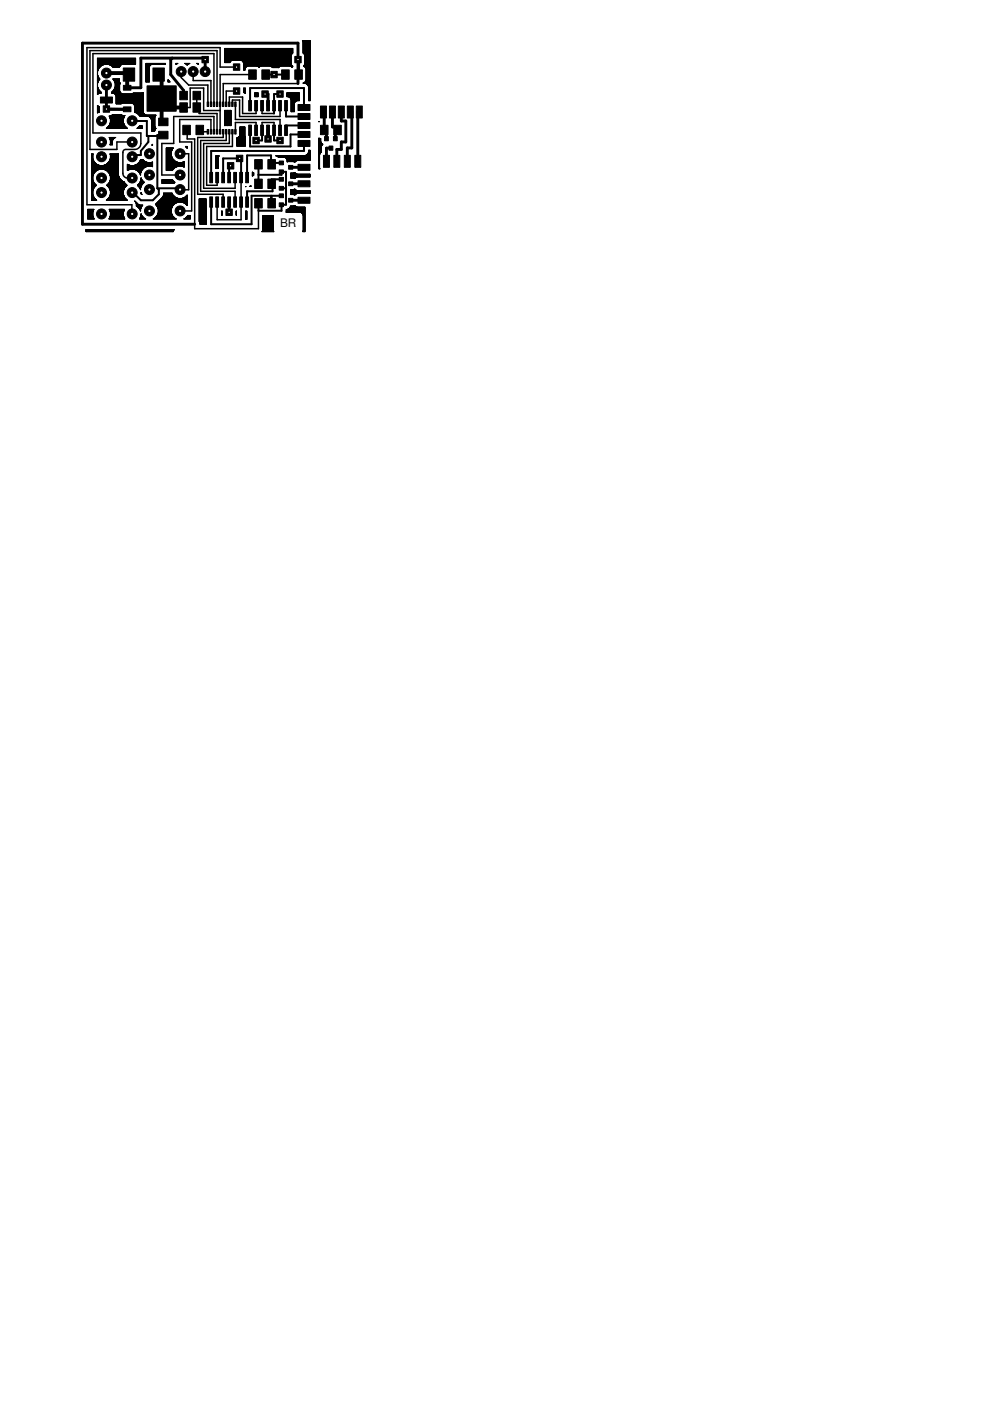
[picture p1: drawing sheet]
<svg xmlns="http://www.w3.org/2000/svg" width="210mm" height="297mm" viewBox="0 0 210 297" stroke-linecap="round" stroke-linejoin="round" font-family="sans-serif">
<defs><g id="words">
<text font-size="2.5" x="59.4" y="48.2">BR</text>
</g></defs>
<g fill="#000" stroke="#000" stroke-width=".21">
<path d="M26.1 14.4h2.5v2.8h-2.5zM26.2 18.1h1.6v1h-1.6zM31.2 18.2h6.2v5.4h-6.2zM32.4 14.4h2.4v2.8h-2.4zM38.1 19.4h1.6v1.7h-1.6zM40.9 19.4h1.6v1.7h-1.6zM52.7 14.8h1.6v2h-1.6zM55.5 14.8h1.6v2h-1.6zM59.7 14.8h1.6v2h-1.6zM62.5 14.8h1.6v2h-1.6zM21.3 20.6h2.5v1.2h-2.5zM26.2 22.7h1.6v1h-1.6z"/>
<path d="M33.6 25h2v1.6h-2zM33.6 27.8h2v1.6h-2zM38.1 21.8h1.6v2h-1.6zM38.8 26.6h1.6v2h-1.6zM40.9 21.8h1.6v2h-1.6zM41.6 26.6h1.6v2h-1.6zM43.9 27.5h.3v.9h-.3zM43.9 21.6h.3v1h-.3zM44.5 36.6h.6v2.2h-.6zM44.6 27.5h.3v.9h-.3zM44.6 21.6h.3v1h-.3zM45.2 27.5h.3v.9h-.3z"/>
<path d="M45.2 21.6h.3v1h-.3zM45.7 36.6h.6v2.2h-.6zM45.9 27.5h.3v.9h-.3zM45.9 21.6h.3v1h-.3zM46.5 27.5h.3v.9h-.3zM46.5 21.6h.3v1h-.3zM47 36.6h.6v2.2h-.6zM47.2 27.5h.3v.9h-.3zM47.2 21.6h.3v1h-.3zM47.8 27.5h.3v.9h-.3zM47.8 21.6h.3v1h-.3zM48.3 36.6h.6v2.2h-.6z"/>
<path d="M48.5 27.5h.3v.9h-.3zM48.5 21.6h.3v1h-.3zM49.1 27.5h.3v.9h-.3zM49.1 21.6h.3v1h-.3zM49.6 36.6h.5v2.2h-.5zM49.8 27.5h.3v.9h-.3zM49.8 21.6h.3v1h-.3zM50.8 36.6h.6v2.2h-.6zM52.1 36.6h.6v2.2h-.6zM52.7 26.5h.6v2.2h-.6zM52.7 21.3h.6v2.2h-.6zM54 26.5h.6v2.2h-.6z"/>
<path d="M54 21.3h.6v2.2h-.6zM54 38h1.6v2h-1.6zM54 33.8h1.6v2h-1.6zM55.3 26.5h.6v2.2h-.6zM55.3 21.3h.6v2.2h-.6zM56.5 26.5h.6v2.2h-.6zM56.5 21.3h.6v2.2h-.6zM56.8 38h1.6v2h-1.6zM56.8 33.8h1.6v2h-1.6zM57.8 26.5h.6v2.2h-.6zM57.8 21.3h.6v2.2h-.6zM59.1 26.5h.6v2.2h-.6z"/>
<path d="M59.1 21.3h.6v2.2h-.6zM59.2 37.6h.9v.8h-.9zM59.2 39.5h.9v.8h-.9zM59.2 34.1h.9v.8h-.9zM59.2 36h.9v.8h-.9zM60.3 26.5h.6v2.2h-.6zM60.3 21.3h.6v2.2h-.6zM61.2 38.6h.9v.8h-.9zM61.2 35.1h.9v.8h-.9zM63.2 38.3h2.5v1.3h-2.5zM63.2 34.8h2.5v1.3h-2.5zM63.2 29.8h2.5v1.3h-2.5z"/>
<path d="M63.2 27.9h2.5v1.2h-2.5zM63.2 26h2.5v1.2h-2.5zM63.2 24.1h2.5v1.2h-2.5zM63.2 22.2h2.5v1.2h-2.5zM67.9 26.6h1.7v2h-1.7zM67.9 22.5h1.3v2.5h-1.3zM68.6 32.9h1.2v2.6h-1.2zM68.8 29h.8v.8h-.8zM69.8 31h.8v.9h-.8zM69.8 22.5h1.3v2.5h-1.3zM70.7 29h.8v.8h-.8zM70.8 26.6h1.6v2h-1.6z"/>
<path d="M70.8 32.9h1.3v2.6h-1.3zM71.7 22.5h1.3v2.5h-1.3zM73 32.9h1.3v2.6h-1.3zM73.6 22.5h1.3v2.5h-1.3zM75.2 32.9h1.3v2.6h-1.3zM75.5 22.5h1.3v2.5h-1.3zM44.5 41.7h.6v2.2h-.6zM45.7 41.7h.6v2.2h-.6zM47 41.7h.6v2.2h-.6zM48.3 41.7h.6v2.2h-.6zM49.6 41.7h.5v2.2h-.5zM50.8 41.7h.6v2.2h-.6z"/>
<path d="M52.1 41.7h.6v2.2h-.6zM54 42.1h1.6v2h-1.6zM56.8 42.1h1.6v2h-1.6zM59.2 41.1h.9v.8h-.9zM59.2 43h.9v.8h-.9zM61.2 42.1h.9v.8h-.9zM63.2 41.8h2.5v1.3h-2.5z"/>
</g>
<g fill="none" stroke="#000" stroke-width=".42">
<path d="M27 15.2h.1M56.3 15.8h4.2M59.4 19.9h-1.3v4.2M28 25.6l3.1 .1v3.1h2.3M31.5 28.8v1.3l-1.6 1.9v.9h-1.9v.3M33.4 39.9h4.1l.7 .3M33.4 39.9l.3 .3v1l-1.3 1.3h-2.5l-1.9-1.9v.2M34.6 28.6h-1.2v11.3M47.3 37.7v-4.1h3.8v4.1M48.9 35.2h-.3v2.5M53 22.4v-3.7h11.5v4.1M53 27.6v3.5h8.6v-2.6h2.9"/>
<path d="M54.8 34.8v4.2M55.6 27.6v2.2h-1.3M58.1 27.6v2.2h1.3M59.6 34.5h-2v.3h-.1v-1.8h-5.1v4.7M59.6 38h-2v1h.2v1.6h-5.4v2.2M59.6 36.4h1v7h-1M59.7 36.4v.7h-4.9M60.6 22.4v2.3h3.9M60.6 39.9h-1M64.5 30.4v1.6h-19.7v5.7M64.5 26.6h-3.9v1M54.8 43.1v1.6h4.9v-1.3"/>
<path d="M59.6 41.5h-2v1.6h-.1v-1.6h-4.2v6h-8.5v-4.7"/>
</g>
<g fill="none" stroke="#000" stroke-width=".61">
<path d="M22.6 18v5.2h4.4l-4.4-.1M36.5 12.3l-.3 .3v3.2l2.7 3.4v1.1M43.5 15.2v-2.9h-13.6v6.3h-2.9M56.2 19.9h.6v2.5M63.2 12.6l.1-.3v3.5M63.2 17.7v-8.6h-45.7v38.4h23.8M56.8 27.6v1.9M61.6 39h2.9M61.6 35.5h2.9M68.6 23.7h.1v3.9l.5-.7v2.5M70.2 31.4h-1v2.8M70.5 23.7v3.2h.6"/>
<path d="M71.1 26.9l.5 .7M71.1 26.9v2.5M72.4 23.7v2h.9v4.4h-.9v1.6h-1v2.5M74.3 23.7h.3v7.7h-1v2.8M76.2 23.7h-.3v10.5M48.6 42.8v2.2M61.6 42.5h2.9"/>
</g>
<g fill="none" stroke="#000" stroke-width=".32">
<path d="M38.4 15.2v1.2l1.6 1.6h4.1v4.1M41 15.2v1.9h3.7v5M50.2 19.3h-2.2v2.8M50.2 14.2h-3.5v-4.1h-28.3v33.3h9.6v2M53.5 15.8h-6.8v12.1M63.3 15.8l-.1 1.9h-15.9v4.4M28 30.1h.1M38.2 32.6h1.8v7.6h-2.1h.3M38.9 22.8h1.4v-4.1h2.9v4.7h3.5M39.6 27.6h.1v1.9h1.6v19h13.5v-3.8M41.7 20.3v2.5h.5v1.3h3.8v3.8M42.4 27.6l.3 .3h1.4"/>
<path d="M44.7 27.9v-2.6h-6.6v4.8h2.5v14.6h-2.4M45.4 22.1v-10.7h-25.7v16.8h10.2v2.2l-.3 .8-.7 .4-2.4 .1-.4 .4v4.6l.2 .7a1.68 1.68 0 0 0 1.7 .3M45.4 27.9v-3.2h-8.6v5.7h-2.5v6.7h3.9M46 22.1v-11.4h-26.9v21h5.7v-1.6h3.2M47.3 27.9v1.2h-5.4v12.1h5.4v1.6M48 27.9v1.9h-5.5v10.8h7.3v2.2M48.6 22.1v-1.5h2.8v3.5h2.9v-1.7M48.6 27.9v2.5h-5.4v9.5h6.6v-2.2M49.3 27.9v3.2h-5.5v8.2h2.2v-1.6M49.3 22.1v-.9h1.5v3.5h8.6v-2.3M49.9 22.1v3.2h9.5v2.3M51.1 37.7v8.9h-5.1v-3.8"/>
<path d="M54.3 27.6v-1.6h-4.4v1.9M55.6 22.4v1.7h2.5v-1.7M55.6 27.6v-1.6h2.5v1.6"/>
</g>
<path d="M22.6 15.5h4.7v.3l-.3-.6v3.4M33.6 15.8l.7-.6v10.6h.3M34.3 22.8h4.6" fill="none" stroke="#000" stroke-width=".83"/>
<g fill="none" stroke="#000" stroke-width=".21">
<path d="M20.7 19.6h.7M20.7 13.6h8v-1.3h-8v7.7M20.7 17.4h.1M20.7 13.4h8M20.7 18.7h.1M20.7 17.6h.1M20.7 12.7h8M20.7 13.2h8M20.7 16.7h.4M20.7 19.7h.7M20.7 19.5l.7 .1M20.7 19.5h.7"/>
<path d="M20.7 19.4l.7 .1M20.7 19.4h.6M20.7 19.3l.6 .1M20.7 19.3h.5M20.7 19.2l.4 .1M20.7 19.2h.4M20.7 19.1l.3 .1M20.7 19.1h.3M20.7 19h.3M20.7 19h.2M20.7 18.9h.2M20.7 18.8h.2"/>
<path d="M20.7 18.8h.1M20.7 18.6h.1M20.7 18.5h.1M20.7 18.4h.1M20.7 18.3h.1M20.7 18.2h.1M20.7 18.1h.1M20.7 18h.1M20.7 17.9h.1M20.7 17.8h.1M20.7 17.7h.1M20.7 17.5h.1"/>
<path d="M20.7 16.7l.5 .1M20.7 16.6l.4 .1M20.7 16.6h.3M20.7 16.5h.3M20.7 16.5h.2M20.7 16.4h.2M20.7 16.3h.2M20.7 16.3h.1M20.7 16.2h.1M20.7 16.1h.1M20.7 16l.1 .1M20.7 16h.1"/>
<path d="M20.7 15.9v.1M20.7 15.9h.1M20.7 15.8h.1M20.7 15.7h.1M20.7 15.6h.1M20.7 15.5h.1M20.7 15.4h.1M20.7 15.3h.1M20.7 15.2h.1M20.7 15.1h.1M20.7 15h.1M20.7 14.9h.1"/>
<path d="M20.7 14.8h.1M20.7 14.7h.1M20.7 14.7h.2M20.7 14.6h.2M20.7 14.5h.2M20.7 14.5h.3M20.7 13.5h8M20.7 13.3h8M20.7 13.1h8M20.7 13h8M20.7 12.9h8M20.7 12.8h8"/>
<path d="M20.7 12.6h8M20.7 12.5h8M20.7 12.4h8M20.7 15.9l.5 .9M20.7 18.4l.3 .7M20.7 15v.1M20.7 20h.1M20.8 14.9l-.1 .1M20.8 19.9h-.1M20.8 17.4h-.1M20.8 14.8l-.1 .1M20.8 17.3h-.1"/>
<path d="M20.9 19.9h-.2M20.9 17.2h-.2M20.9 17.1h-.2M21 17h-.3M21 17l-.3 .7M21 19.1l.4 .5M21 19.8h-.3M21 14.4h-.3M21.1 16.9h-.4M21.1 14.4h-.4M21.1 16.8l-.4 .1M21.1 14.3h-.4"/>
<path d="M21.1 19.8l-.4 .2M21.2 16.8l-.2 .2M21.2 16.8h-.5M21.2 14.2l-.5 .1M21.2 14.2h-.5M21.3 14.1l-.6 .1M21.3 14.1h-.6M21.4 14l-.7 .1M21.4 14h-.7M21.4 19.6v.2h-.7M21.5 13.9h-.8M21.6 13.9h-.9"/>
<path d="M21.7 13.8h-1M21.9 13.8h-1.2M22 13.7h-1.3M22.1 13.7h-1.4M22.2 13.6l-.7 .3-.5 .5-.3 .7M22.9 13.6l.7 .3 .4 .4 1.3-.1M23 13.7h2.9M23.2 13.7h2.5M23.2 13.8h2.5M23.4 13.8h2.2M23.5 13.9h2M23.6 13.9h1.9"/>
<path d="M23.7 19.6l1.9 .1M23.7 14h1.8M23.7 19.6v.2h2M23.7 19.7h1.9M23.7 19.6h1.8M23.7 19.5h1.8M23.7 14h1.7M23.8 19.5h1.6M23.8 14.1h1.6M23.8 19.4h1.6M23.9 14.1h1.5M23.9 19.4h1.5"/>
<path d="M23.9 14.2h1.5M23.9 16.8l1.4-.1v.7M23.9 16.8l.5 .9M23.9 19.3h1.5M24 16.8h1.3M24 14.2h1.3M24 19.8l.5 .3M24 19.3h1.4M24 19.2h1.4M24.1 16.9h1.2M24.1 19.2h1.3M24.1 19.8h1.7"/>
<path d="M24.1 17h1.2M24.2 19.1l-.5 .5M24.2 19.1h1.2M24.2 17h1.1M24.2 19h1.2M24.2 17.1h1.1M24.2 18.9h1.2M24.2 19.9h1.8M24.2 17.2h1.1M24.3 18.8h1.1M24.3 17.2h1M24.3 17.3h1"/>
<path d="M24.3 18.7h1.1M24.3 17.4h1.1M24.3 19.9h6.1M24.3 18.6h1.1M24.3 17.4l1.1 .1M24.4 18.6h1M24.4 17.5h1M24.4 20h6M24.4 18.5h1M24.4 17.5l1 .1M24.4 17.6h1M24.4 17.6l1.1 .1"/>
<path d="M24.4 18.4h1M24.4 18.4l-.2 .7M24.4 17.7v.7M24.4 18.3h1M24.4 18.2h1M24.4 18.1h1M24.4 18h1M24.4 17.9h1M25.3 17.4l.2 .3M25.4 17.9l.1 1.7M25.4 17.8l-1 .1M25.4 17.8h-1"/>
<path d="M25.4 17.7l-1 .1M25.5 17.7h.1M25.5 17.7l-.1 .2M25.5 17.7h-1.1M25.5 19.6l.2 .2M25.7 19.8l.3 .1M26 13.6l-.3 .1-.4 .5M28 19.9h2.4M28.1 19.8h2.3M28.2 19.8h2.2M28.2 19.8l-.3 .1M30.2 19.7h.2"/>
<path d="M30.3 19.6h.1M30.4 19.7l-2.2 .1M30.4 19.6l-.3 .1M30.4 19.6v4.1M31 17.4h.6M31 14.3h.6M31 14.8h.6M31 16.7h.6M31 17.3h.6M31 17.2h.6M31 17.1h.6M31 17h.6"/>
<path d="M31 16.9h.6M31 16.8h.6M31 16.6h.6M31 16.5h.6M31 16.4h.6M31 16.3h.6M31 16.2h.6M31 16.1h.6M31 16h.6M31 15.9h.6M31 15.8h.6M31 15.7h.6"/>
<path d="M31 15.6h.6M31 15.5h.6M31 15.4h.6M31 15.3h.6M31 15.2h.6M31 15.1h.6M31 15h.6M31 14.9h.6M31 14.7h.6M31 14.6h.6M31 14.5h.6M31 14.4h.6"/>
<path d="M31 13.5h4.1M31 17.4h.1M31.6 14.2v3.2M31.6 17.4h.1M31.6 14.2l-.6 .1M31.7 14.2h-.7M31.7 14.1l-.7 .1M31.7 14.1h-.7M31.7 14l-.7 .1M31.7 14h-.7M31.8 13.9h-.8M31.9 13.9h-.9"/>
<path d="M31.9 13.8h-.9M32 13.8h-1M32 13.7h-1M32.2 13.7h-1.2M32.3 13.6l-.3 .1-.4 .5M35 13.6h.1M35.1 13.6h-4.1M35.1 13.6v-.2h-4.1v4M35.6 16.9l.4 .5h-.4M35.6 17.4h.1M35.6 16.9v.5M35.6 17.3l.4 .1"/>
<path d="M35.6 17.3h.4M35.6 17.2l.3 .1M35.6 17.2h.3M35.6 17.1h.3M35.6 17.1h.2M35.6 17h.2M35.6 17h.1M35.6 16.9h.1M37.3 13.6h.1M37.3 13.5l.4-.1-.4 .2zM37.5 13.5l-.2 .1M37.6 13.5h-.3"/>
<path d="M39.1 13.4h1.2l-.6 .4zM39.3 13.5h.8M39.4 13.5h.6M39.5 13.6h.4M39.5 13.7h.3M39.6 13.7h.2M39.6 13.8h.1M41.8 13.5h.2M41.9 13.5l.2 .1M42 13.4h-.3l.3 .2M42 13.4v.1M42 13.5l.1 .1"/>
<path d="M42 13.6h.1M47.6 12.7h14.1M47.6 12.3h14.1M47.6 12.6h14.1M47.6 12.5h14.1M47.6 12.4h14.1M47.6 12.2h14.1M47.6 12.1h14.1M47.6 12h14.1M47.6 11.9h14.1M47.6 11.8h14.1M47.6 11.7h14.1"/>
<path d="M47.6 11.6h14.1M47.6 11.6h14.2M47.6 11.2h14.5M47.6 11.1h14.5M47.6 11h14.5M47.6 10.9h14.5M47.6 10.8h14.5M47.6 10.7h14.5M47.6 10.6h14.5M47.6 10.5h14.5M47.6 10.4h14.5M47.6 10.3h14.5"/>
<path d="M48.8 13.2h-1.2M48.8 13.1h-1.2M48.9 13l-1.3 .1M48.9 13h-1.3M49 12.9l-1.4 .1M49 12.9h-1.4M49.2 12.8h-1.6M49.3 12.8h-1.7M49.3 12.7l-.3 .1-.3 .5M51 12.7l.5 .4M51.1 12.8h10.6M51.2 12.8h10.5"/>
<path d="M51.3 12.9h10.4M51.4 12.9h10.3M51.4 13h10.3M51.5 13h10.2M51.5 13.1h10.2M51.5 13.1l.2 1.8 .2-.1v-.2M51.6 13.2h10.1M51.6 13.3h10.1M51.7 19.6v-.9h.3v1.1M51.7 13.6h10M51.7 13.4h10M51.7 19.6l.3 .1"/>
<path d="M51.7 14h10.4l-.5 .1M51.7 19.6h.3M51.7 19.5h.3M51.7 19.4h.3M51.7 19.3h.3M51.7 19.2h.3M51.7 19.1h.3M51.7 19h.3M51.7 18.9h.3M51.7 18.8h.3M51.7 14.8h.2M51.7 14.7h.2"/>
<path d="M51.7 13.9h10.3M51.7 13.9h10.2M51.7 13.8h10.1M51.7 13.7h10.1M51.7 13.5l10 .1M51.7 13.5h10M51.9 19.7h.1M51.9 14.6h-.2M52 14.6h-.3M52 19.7v.1M52 14.5h-.3M52 14.4h-.3"/>
<path d="M52 14.4l-.1 .2M52.1 14.3h-.4M52.2 14.2l-.5 .1M52.2 14.2h-.5M52.3 14.1l-.6 .1M52.4 14.1h-.7M52.5 14l-.8 .1M52.6 14l-.6 .4M54 19.7h.7v.8h-.7zM54 19.7h.7M54 19.9h.7M54 20h.7"/>
<path d="M54 19.8h.7M54.5 14l.4 .3M54.5 14h.8M54.7 14.1h.5M54.8 14.1h.3M54.8 14.2h.2M54.9 14.2h.1M55.4 14l-.5 .3M57.3 14l.5 .3M57.3 14h2.2M57.4 14.1h2M57.6 14.1h1.6"/>
<path d="M57.6 14.2h1.6M57.7 14.2h1.4M57.7 14.3h1.4M58.9 14.3l.1 .1M59 14.4h.1M59.5 14l-.5 .4M60.9 19.7h2.5M60.9 19.9h2.5M60.9 20h2.5M60.9 19.8h2.5M61.5 14l.4 .3M61.5 14h.6"/>
<path d="M61.7 11.8v1.7M61.7 13.5l.1 .3M61.8 14.1h.2M61.8 11.5l-.1 .3M61.8 13.8l.2 .2M61.8 14.2h.2M61.8 11.5l-14.2 .1M61.8 11.5h-14.2M61.9 14.2h.1M61.9 11.4l-14.3 .1M61.9 11.4h-14.3M62 11.3l-14.4 .1"/>
<path d="M62 11.3l-.2 .2M62 14.1l-.1 .2M62 11.3h-14.4M62.1 11.3v-1h-14.5v3l1.1-.1M62.1 11.3h-.1M64.1 8.5h1.6v12.9l-.2-.1v-2.8M64.1 8.5l.2 .4M64.1 8.5h.1M64.1 8.6h1.6M64.2 8.6h1.5M64.2 8.7h1.5M64.2 8.8h1.5"/>
<path d="M64.3 8.9v2.4M64.3 17.6h1.4M64.3 11.3h.1M64.3 10.3h1.4M64.3 11.2h1.4M64.3 11.1h1.4M64.3 11h1.4M64.3 10.9h1.4M64.3 10.8h1.4M64.3 10.7h1.4M64.3 10.6h1.4M64.3 10.5h1.4"/>
<path d="M64.3 10.4h1.4M64.3 10.2h1.4M64.3 10.1h1.4M64.3 10h1.4M64.3 9.9h1.4M64.3 9.8h1.4M64.3 9.7h1.4M64.3 9.6h1.4M64.3 9.5h1.4M64.3 9.4h1.4M64.3 9.3h1.4M64.3 9.2h1.4"/>
<path d="M64.3 9.1h1.4M64.3 9h1.4M64.3 8.9h1.4M64.3 11.3l.2 .2M64.3 11.3h1.4M64.4 11.3h1.3M64.4 17.6h1.3M64.4 14.1l.4 .3M64.4 13.9v.2M64.4 14h1.3M64.4 14.1h1.3M64.4 13.9h1.3"/>
<path d="M64.4 11.4h1.3M64.5 11.4h1.2M64.5 13.8h1.2M64.5 13.8l-.1 .1M64.5 11.5l.2 .3M64.5 17.5h1.2M64.5 11.5h1.2M64.6 17.5l-.3 .1M64.6 13.7h1.1M64.6 11.5h1.1M64.6 14.1h1.1M64.6 11.6h1.1"/>
<path d="M64.6 17.5h1.1M64.6 13.6h1.1M64.6 14.2h1.1M64.6 11.7h1.1M64.6 17.7l.4 .1M64.7 11.8v1.7M64.7 17.4h1M64.7 13.4h1M64.7 13.5l-.2 .3M64.7 12.7h1M64.7 13.2h1M64.7 12.3h1"/>
<path d="M64.7 13.5h1M64.7 13.3h1M64.7 13.1h1M64.7 13h1M64.7 12.9h1M64.7 12.8h1M64.7 12.6h1M64.7 12.5h1M64.7 12.4h1M64.7 12.2h1M64.7 12.1h1M64.7 12h1"/>
<path d="M64.7 11.9h1M64.7 11.8h1M64.7 14.2h1M64.7 14.3h1M64.8 17.7h.9M64.8 17.3h.9M64.8 17.3l-.2 .2M64.8 14.4l.1 .2v2.4M64.8 14.4h.9M64.8 17.2h.9M64.8 17.1h.9M64.8 14.5h.9"/>
<path d="M64.9 14.5h.8M64.9 17.7h.8M64.9 17.1h.8M64.9 14.6h.8M64.9 17h.8M64.9 17l-.1 .3M64.9 14.8h.8M64.9 16.7h.8M64.9 16.9h.8M64.9 16.8h.8M64.9 16.6h.8M64.9 16.5h.8"/>
<path d="M64.9 16.4h.8M64.9 16.3h.8M64.9 16.2h.8M64.9 16.1h.8M64.9 16h.8M64.9 15.9h.8M64.9 15.8h.8M64.9 15.7h.8M64.9 15.6h.8M64.9 15.5h.8M64.9 15.4h.8M64.9 15.3h.8"/>
<path d="M64.9 15.2h.8M64.9 15.1h.8M64.9 15h.8M64.9 14.9h.8M64.9 14.7h.8M65 17.8l.3 .3M65 17.8h.7M65.1 17.8h.6M65.1 17.9h.6M65.2 17.9h.5M65.2 18h.5M65.3 18.1h.4"/>
<path d="M65.3 18.1l.2 .4M65.3 18.2h.4M65.4 18.2h.3M65.4 18.3h.3M65.4 18.4h.3M65.5 19.6h.2M65.5 18.7h.2M65.5 19.7h.2M65.5 19.9h.2M65.5 20h.2M65.5 19.8h.2M65.5 19.5h.2"/>
<path d="M65.5 19.4h.2M65.5 19.3h.2M65.5 19.2h.2M65.5 19.1h.2M65.5 19h.2M65.5 18.9h.2M65.5 18.8h.2M65.5 18.6h.2M65.5 18.5h.2M19.4 35.7h5.7M19.4 33h.3M19.4 34h.4"/>
<path d="M19.4 34.4h.7M19.4 34.3h.6M19.4 33.3h.3M19.4 37.5h.3M19.4 37.8h.3M19.4 37.7h.3M19.4 36.9h.4M19.4 38.9h.7M19.4 38h.3M19.4 35.2h5.7M19.4 34.4l.7 .1M19.4 35.1h5.7"/>
<path d="M19.4 33.8l.4 .1M19.4 35.8h5.7M19.4 38.4h.4M19.4 39.3h1M19.4 39.2h1M19.4 39.2h.9M19.4 39.1h.9M19.4 39.1h.8M19.4 39h.8M19.4 38.9l.7 .1M19.4 38.8l.6 .1M19.4 38.8h.6"/>
<path d="M19.4 38.7h.5M19.4 38.6h.5M19.4 38.5h.4M19.4 38.3h.3M19.4 38.2l.3 .1M19.4 38.2h.3M19.4 38.1l.3 .1M19.4 38.1h.3M19.4 37.9h.3M19.4 37.6h.3M19.4 37.4h.3M19.4 36.8h.5"/>
<path d="M19.4 36.7h.5M19.4 35.6h5.7M19.4 35.5h5.7M19.4 35.4h5.7M19.4 35.3h5.7M19.4 35l1.6 .1M19.4 35h1.5M19.4 34.9h1.4M19.4 34.9h1.3M19.4 34.8h1.1M19.4 34.8h1M19.4 34.7h1"/>
<path d="M19.4 34.6l.9 .1M19.4 34.6h.9M19.4 34.5l.8 .1M19.4 34.5h.8M19.4 34.3l.6 .1M19.4 34.2h.5M19.4 34.1h.5M19.4 33.9h.4M19.4 33.8h.3M19.4 33.7l.3 .1M19.4 33.7h.3M19.4 33.6l.3 .1"/>
<path d="M19.4 33.6h.3M19.4 33.5h.3M19.4 33.4h.3M19.4 33.2h.3M19.4 33.1h.3M19.4 32.9h.3M19.7 32.9v-.3l-.3 .1v9.8h1.1l-.6-.6-.2-.7M19.7 32.9v.7M19.7 37.4v.7M19.7 33.6l.2 .7 .6 .5 .7 .3M19.7 38.1l.2 .7 .5 .5M19.7 37.3h-.3"/>
<path d="M19.7 32.8h-.3M19.7 32.7l-.3 .1M19.7 37.2h-.3M19.7 32.7h-.3M19.7 37.1l-.3 .1M19.8 37.1h-.4M19.8 37l-.4 .1M19.8 37h-.4M19.9 36.9h-.5M19.9 39.9l-.5 .1M19.9 39.9h-.5M19.9 36.8h-.5"/>
<path d="M19.9 39.8l-.5 .1M19.9 39.8h-.5M20 36.7h-.6M20 39.7l-.6 .1M20 36.6h-.6M20 39.7h-.6M20.1 36.6h-.7M20.1 39.6l-.7 .1M20.1 36.5h-.7M20.1 39.6h-.7M20.2 36.4l-.8 .1M20.2 39.5l-.8 .1"/>
<path d="M20.2 36.4h-.8M20.2 39.5h-.8M20.3 36.3l-.9 .1M20.3 39.4l-.9 .1M20.3 36.3h-.9M20.3 39.4h-.9M20.4 36.2l-1 .1M20.4 39.3h-1M20.4 39.3l-.5 .5-.2 .7M20.4 36.2h-1M20.5 36.1l-1.1 .1M20.6 36.1h-1.2"/>
<path d="M20.7 23.4h.4M20.7 23.7h.4M20.7 22.4l.4 .2M20.7 22.4v1.5l.4-.1M20.7 23.6h.4M20.7 23.5h.4M20.7 23.3h.4M20.7 23.2h.4M20.7 23.1h.4M20.7 23h.4M20.7 22.9h.4M20.7 22.8h.4"/>
<path d="M20.7 22.7h.4M20.7 22.6h.4M20.7 22.6h.3M20.7 22.5h.2M20.7 22.5h.1M20.7 22.4h.1M20.7 23.9h.1M20.8 36l-1.4 .1M20.9 36h-1.5M20.9 23.8l-.2 .1M21 23.8h-.3M21 35.9l-1.6 .1"/>
<path d="M21.1 22.6v1.2M21.1 23.7l-.4 .1M21.1 35.9h-1.7M21.2 35.9l-.7 .3-.6 .5-.2 .7M21.9 35.9l.7 .3M21.9 35.9h3.2M22 35.1h3.1M22.1 35.9h3M22.1 35h3M22.2 36h2.9M22.3 34.9h2.8M22.3 36h2.8"/>
<path d="M22.4 34.9h2.7M22.5 36.1h2.6M22.5 34.8h2.6M22.6 36.1h2.5M22.6 27.2h4.4M22.6 36.2l.5 .5M22.6 34.8h2.5M22.6 27.2h4.3M22.6 39.3l.5 .5 .3 .7M22.6 39.3h4.3M22.6 36.2h2.5M22.7 34.7h2.4"/>
<path d="M22.7 39.2h4.2M22.7 36.2h2.4M22.7 27.1h4.2M22.7 39.4h4.1M22.7 27.1h4.1M22.8 39.4h4M22.8 39.2h4M22.8 36.3h2.3M22.8 34.6h2.3M22.8 39.1h4M22.8 27h4M22.8 39.5h3.9"/>
<path d="M22.8 26.9h3.9M22.9 39.5h3.8M22.9 39.1h3.8M22.9 36.4h2.2M22.9 34.5h2.2M22.9 39h3.8M22.9 26.9h3.7M22.9 39.6h3.7M22.9 26.8h3.7M23 39.6h3.6M23 39h3.6M23 36.5h2.1"/>
<path d="M23 34.4h2.1M23 36.6h2.1M23 38.9h3.6M23 26.8h3.5M23 39.7h3.5M23.1 34.4h2M23.1 26.7h3.4M23.1 39.7h3.4M23.1 38.9h3.4M23.1 36.6h2M23.1 34.3h2M23.1 36.7h2"/>
<path d="M23.1 26.7h3.3M23.1 38.8h3.4M23.1 26.6h3.3M23.1 34.3l-.5 .5-.7 .3M23.1 38.8l-.5 .5M23.1 36.7l.3 .7M23.1 26.7l-.5 .5M23.1 38.8h3.3M23.1 34.2h2M23.2 24.6h3.2M23.2 38.7h3.2M23.2 36.8h1.9"/>
<path d="M23.2 34.2h1.9M23.2 34.1h1.9M23.2 26.5h3.2M23.2 24.7h3.2M23.2 38.6h3.2M23.2 36.9h1.9M23.2 29.3h1.1M23.2 34h1.9M23.2 29.3h1M23.2 26.4h3.2M23.2 26.4h3.1M23.2 24.8h3.1"/>
<path d="M23.2 38.5h3.1M23.2 38.5h3M23.2 37h1.9M23.2 29.4h1M23.3 33.9h1.8M23.3 29.4h.8M23.3 26.3l3 .1M23.3 24.9h3M23.3 24.8h3M23.3 38.4h2.7M23.3 38.4h2.6M23.3 37.1h1.8"/>
<path d="M23.3 37h1.8M23.3 29.5h.7M23.3 26.3h3M23.3 26.2h3M23.3 25h2.9M23.3 38.3h2.6M23.3 37.1l1.8 .1M23.3 33.8h1.8M23.3 26.2h2.9M23.3 38.2l2.5 .1M23.3 37.2h1.8M23.3 32.7h1.8"/>
<path d="M23.3 30.6h.5M23.3 29.6h.6M23.3 26.1h2.9M23.4 38.2h2.4M23.4 37.3h1.7M23.4 33.7h1.7M23.4 32.7h1.7M23.4 30.6h.4M23.4 26.1h2.8M23.4 38.1l2.3 .1M23.4 37.3h1.8M23.4 32.8h1.7"/>
<path d="M23.4 30.5h.4M23.4 29.7h.5M23.4 26h2.8M23.4 33h1.7M23.4 33.3h1.7M23.4 37.5h1.9M23.4 37.8l2 .1M23.4 37.7h1.9M23.4 38l2.2 .1M23.4 33.6l-.3 .7M23.4 25.2v.8M23.4 32.9v.7"/>
<path d="M23.4 37.4v.7M23.4 38.1l-.3 .7M23.4 26l-.3 .7M23.4 38.1h2.3M23.4 38h2.1M23.4 37.9l2.1 .1M23.4 37.9h2M23.4 37.8h2M23.4 37.6h1.9M23.4 37.5h1.8M23.4 37.4h1.8M23.4 33.6h1.7"/>
<path d="M23.4 33.5h1.7M23.4 33.4h1.7M23.4 33.2h1.7M23.4 33.1h1.7M23.4 32.9h1.7M23.4 30.4h.4M23.4 30.3h.4M23.4 30.2h.4M23.4 30.1h.4M23.4 30h.4M23.4 29.9h.4M23.4 29.8h.5"/>
<path d="M23.4 25.9h2.8M23.4 25.8h2.8M23.4 25.7h2.8M23.4 25.6h2.8M23.4 25.5h2.8M23.4 25.4h2.8M23.4 25.3h2.8M23.4 25.2h2.8M23.5 24.6h2.9M23.6 24.5l2.8 .1M23.7 24.4h2.3M23.8 24.4h2"/>
<path d="M23.8 29.9l.2-.4 .5-.4h-1.3l.2 .7v.7M23.8 29.9v.8h-.5l.1-.2M23.8 24.3h1.9M23.9 29.8h-.5M23.9 24.3h1.8l.3 .2M23.9 24.3l-.5 .3M24 29.6h-.7M24.4 29.2h-1.2M24.5 20.1h5.9M24.5 20.1l.1 .3M24.6 20.2h5.8M24.6 20.3h5.8"/>
<path d="M24.6 20.5h5.8M24.6 21.3h5.8M24.6 22h.1M24.6 20.4v1.6M24.6 21.8h5.8M24.6 21.7h5.8M24.6 21.6h5.8M24.6 21.5h5.8M24.6 21.4h5.8M24.6 21.2h5.8M24.6 21.1h5.8M24.6 21h5.8"/>
<path d="M24.6 20.9h5.8M24.6 20.8h5.8M24.6 20.7h5.8M24.6 20.6h5.8M24.6 20.4h5.8M25 32.6h.1M25.1 32.6h-1.8l.1 .3M25.1 32.6h-.1M25.1 32.6v4.5l.3 .8M25.4 37.9h.1M25.4 37.9l.5 .5 .5 .2M25.7 22h-1.1"/>
<path d="M25.8 21.9h-1.2M26 21.9l-.3 .1M26.2 25.2v.8M26.2 26l.2 .7M26.2 25.2h-2.8M26.2 25.1h-2.8M26.2 25.1h-2.9M26.3 25h-3M26.4 38.6v.2M26.4 39.9l-3.2 .1M26.4 39.9h-3.2M26.4 24.6h-3.2l.2 .6"/>
<path d="M26.4 39.8l-3.2 .1M26.4 38.8l.5 .5M26.4 24.6l-.2 .6M26.4 26.7l.6 .5M26.4 39.8h-3.3M26.9 39.3l-.5 .5-.2 .7M27 35.2h5.3M27 35.1h5.3M27 34.8v1.3l.7-.2M27 34.8l.7 .3M27 35l.5 .1M27 35h.4"/>
<path d="M27 34.9h.3M27 34.9h.2M27 34.8h.1M27.1 36.1h-.1M27.3 36l-.3 .1M27.4 36h-.4M27.5 35.9l-.5 .1M27.6 35.9h-.6M27.9 21.9l.3 .1M28.1 21.9h2.3M28.2 22l.2 .2M28.2 22h2.2"/>
<path d="M28.3 22h2.1M28.3 22.1h2.1M28.4 22.1h2M28.4 35.9l.7 .3 .5 .5M28.4 22.2l.2 .3M28.4 35.9h1.8M28.4 22.2h2M28.5 22.2h1.9M28.5 22.3h1.9M28.5 35.1h3.8M28.5 22.4h1.9M28.6 35.9h1.6"/>
<path d="M28.6 22.5h1.8M28.6 23.4h1.8M28.6 23.7h1.8M28.6 23.8l.5 .2M28.6 22.5v1.3M28.6 23.8h1.8M28.6 23.6h1.8M28.6 23.5h1.8M28.6 23.3h1.8M28.6 23.2h1.8M28.6 23.1h1.8M28.6 23h1.8"/>
<path d="M28.6 22.9h1.8M28.6 22.8h1.8M28.6 22.7h1.8M28.6 22.6h1.8M28.6 35h3.7M28.7 23.8l1.7 .1M28.7 36h1.4M28.8 34.9h3.5M28.8 36h1.3M28.8 23.9h1.6M28.9 34.9h3.4M28.9 23.9l1.6 .1"/>
<path d="M29 36.1h1.1M29 34.8h3.3M29.1 36.1h1M29.1 27.2h1M29.1 24h1.4M29.1 24l.5 .6M29.1 34.8h3.2M29.1 24l1.4 .1M29.1 39.3l.5 .5 .2 .4M29.1 39.3h.9M29.1 36.2h.9M29.2 34.7h3.1"/>
<path d="M29.2 36.2h.8M29.2 27.1h.9M29.2 24.1h1.4M29.2 39.4h.8M29.2 24.2h1.4M29.3 39.4h.7M29.3 39.2h.8M29.3 36.3h.7M29.3 34.6h3M29.3 27h.8M29.3 24.2h1.4M29.3 39.5h.7"/>
<path d="M29.3 26.9h.8M29.3 24.3h1.5M29.4 39.5h.5M29.4 36.4h.6M29.4 34.5h2.9M29.4 36.4h.5M29.4 26.9h.7M29.4 24.3h1.5M29.4 39.6h.5M29.4 24.4l3.6 .1M29.4 26.8h.7M29.5 39.6h.4"/>
<path d="M29.5 36.5h.4M29.5 34.4h1.7M29.5 36.6h.4M29.5 26.8h.6M29.5 24.4h3.5M29.5 39.7h.4M29.5 24.5h3.5M29.5 34.4h1.6M29.5 26.7h.6M29.6 39.7h.2M29.6 36.6h.2M29.6 34.3h1.3"/>
<path d="M29.6 36.7h.2M29.6 26.7h.5v.5M29.6 24.5h3.4M29.6 38.8l-.5 .5M29.6 26.7h.1M29.6 36.7l.2 .4M29.6 24.6h3.3M29.6 26.7l-.5 .5M29.6 39.8h.2M29.6 34.2h1.2M29.7 39.8h.1M29.7 36.8h.1"/>
<path d="M29.7 34.2h1M29.7 39.9h.1M29.7 34.1h.9M29.7 38.6l.9 .1M29.7 38.6h.8M29.7 36.9h.1M29.7 34.1h.8M29.7 34h.8M29.7 38.5h.8M29.7 38.5h.7M29.7 37h.1M29.7 34h.7"/>
<path d="M29.8 33.9h.6M29.8 38.4h.6M29.8 37h.1M29.8 36.7v.4M29.8 39.8v.4M29.8 38.4h.5M29.8 37.1h.1M29.8 38.3h.4M29.8 38.2l.4 .1M29.9 38.2h.2M29.9 38.1l.2 .1M29.9 37.7v.4"/>
<path d="M29.9 37.8l.1 .1M29.9 37.7h.1M29.9 37.7l.2 .5M29.9 38.1l-.3 .7M29.9 38l.2 .1M29.9 38.1h.2M29.9 38h.1M29.9 37.9l.1 .1M29.9 37.9h.1M29.9 37.8h.1M30.1 39.2h-.9M30.1 38.2l.5 .5"/>
<path d="M30.1 36l-.3 .7M30.1 39.1h-.8M30.2 39.1h-.8M30.2 33.8h.1M30.2 33.8l-.1 .1M30.2 33.8l.4 .4 .7 .3M30.2 39h-.8M30.3 38.9l-.8 .1M30.3 35.8l-3.3 .1M30.3 33.9h-.5l-.2 .4-.5 .5-.7 .3M30.4 38.9h-.9M30.4 21.9h-5.8"/>
<path d="M30.4 23.7l.3 .6 .3 .1M30.4 35.8h-3.4M30.4 38.8l-.8 .1M30.4 35.7l-3.4 .1M30.5 38.8h-.9M30.5 35.7h-3.5M30.5 38.7l-.9 .1M30.5 35.6h-3.5M30.6 38.7h-.9M30.6 35.6h-3.6M30.6 38.7l-.5 .4-.3 .7M30.7 35.5h-3.7"/>
<path d="M30.8 35.5h-3.8M30.9 35.4h-3.9M31 35.3l-4 .1M31.2 35.3h-4.2M31.3 35.2l-4.3 .1M31.3 35.2l-.7 .3-.5 .5M31.3 24.6l.4 .2M31.5 24.7h1.4M31.6 24.7h1.3M31.7 24.8l.3 .3M31.7 24.8h1.2M31.8 24.8h1"/>
<path d="M31.8 24.9h1M31.9 25h.9M32 25.1l.2 .3v2.4h.6M32 25.1h.8M32 25.2h.8M32.1 25.3h.7M32.1 35.2h.2M32.1 25.4h.7M32.2 26.9h.7M32.2 26.6h.6M32.2 27.7h.6M32.2 27.6h.6"/>
<path d="M32.2 27.5h.7M32.2 27.4h.7M32.2 27.2h.8M32.2 27.1l.8 .1M32.2 27.1h.7M32.2 27h.7M32.2 26.8h.6M32.2 26.7h.6M32.2 26.5h.6M32.2 26.4h.6M32.2 26.3h.6M32.2 26.2h.6"/>
<path d="M32.2 26.1h.6M32.2 26h.6M32.2 25.9h.6M32.2 25.8h.6M32.2 25.7h.6M32.2 25.6h.6M32.2 25.5h.6M32.2 34.4h.1M32.2 35.3h.1M32.2 30.8h.1M32.3 30.6v.1M32.3 34.4h.1"/>
<path d="M32.3 30.6h.1M32.3 34.4l-.2 .1M32.3 30.6v.2M32.3 34.4v.9l-.2-.1M32.3 30.6l-.1 .2h.1M32.8 24.9v1.9M32.8 27.7l-.6 .1M32.8 26.8l.1 .3M32.9 27.4l-.7 .1M32.9 24.6l-.1 .3M32.9 27.1l.2 .1M33 27.3l-.8 .1"/>
<path d="M33 27.3h-.8M33 24.5l-.1 .1M33.1 27.2l-.9 .1M33.1 27.2l-.3 .5M34.4 38.1h2.2l.5 .6-.3 .2h-2.4zM34.4 38.4h2.5M34.4 38.6l2.7 .1M34.4 38.6h2.6M34.4 38.5h2.6M34.4 38.5h2.5M34.4 38.4h2.4M34.4 38.3h2.3"/>
<path d="M34.4 38.2l2.3 .1M34.4 38.2h2.2M34.4 38.1l2.2 .1M34.4 38.1h2.2M35.3 33h1M35.3 34h1.7M35.3 34.4h2.4M35.3 34.3h2.1M35.3 33.3h1.2M35.3 35.2h3.8M35.3 34.4l3.8 .1M35.3 35.1h3.8"/>
<path d="M35.3 33.8l1.5 .1M35.3 32.6h1M35.3 35h3.8M35.3 34.9h3.8M35.3 34.8h3.8M35.3 34.7h3.8M35.3 34.6h3.8M35.3 34.5h3.8M35.3 34.3l2.2 .1M35.3 34.2h2M35.3 34.2h1.9M35.3 34.1h1.8"/>
<path d="M35.3 34.1h1.7M35.3 34h1.6M35.3 33.9h1.6M35.3 33.8h1.5M35.3 33.7l1.4 .1M35.3 33.7h1.4M35.3 33.6l1.3 .1M35.3 33.6h1.3M35.3 33.5h1.3M35.3 33.5h1.2M35.3 33.4h1.2M35.3 33.3h1.1"/>
<path d="M35.3 33.2h1.1M35.3 33.1h1.1M35.3 32.9h1M35.3 32.8h1M35.3 32.7h1M35.3 32.5h1M35.3 32.4h1M35.3 32.3h1M35.3 32.2h1M35.3 32.1h1M35.3 32h1.1M35.3 31.9h1.1"/>
<path d="M35.3 31.8h1.2M36.3 32.2v.8M36.3 33l.3 .7 .5 .5 .7 .3M36.4 32l-1.1 .1M36.4 31.9l-1.1 .1M36.5 31.8l-1.2 .1M36.5 31.7h-1.2M36.6 31.6h-1.3M36.6 36.1h-1.3M36.6 31.5l.1-.1h-1.4v4.7l1.3-.1M36.6 31.5l-.3 .7M36.6 36l-1.3 .1"/>
<path d="M36.6 31.5h-1.3M36.6 36h-1.3M36.7 35.9l-1.4 .1M36.7 31.4l-1.4 .1M36.7 35.9h-1.4M36.8 35.8l-1.5 .1M36.9 35.8h-1.6M36.9 38.8l-2.5 .1M36.9 35.7l-1.6 .1M37 38.8h-2.6M37 35.7h-1.7M37 38.7l-2.6 .1"/>
<path d="M37 35.6h-1.7M37.1 38.7h-2.7M37.1 35.6h-1.8M37.2 35.5h-1.9M37.3 35.5h-2M37.4 35.4h-2.1M37.5 35.3l-2.2 .1M37.7 35.3h-2.4M37.8 35.2l-2.5 .1M37.8 35.2l-.7 .3-.5 .5M38.6 35.2l.5 .2M38.6 35.2h.5"/>
<path d="M38.7 34.4h.4M38.7 35.3h.4M38.8 34.4h.3M38.9 35.3h.2M38.9 34.3h.2M38.9 35.4h.2M39.1 34.3l-.5 .2M39.1 34.3v1.1M39.3 31.1h.4v.3zM39.3 31.1h.4M39.4 31.2h.3M39.5 31.2h.2"/>
<path d="M39.5 31.3h.2M39.6 31.3h.1M39.6 31.4h.1M39.7 31.4h.1M45.8 33h.6l-.1 .4v2.3h-.5zM45.8 34h.5M45.8 34.4h.5M45.8 34.3h.5M45.8 35.2h.5M45.8 35.1h.5M45.8 33.8h.5M45.8 35.7h.5"/>
<path d="M45.8 35.6h.5M45.8 35.5h.5M45.8 35.4h.5M45.8 35.3h.5M45.8 35h.5M45.8 34.9h.5M45.8 34.8h.5M45.8 34.7h.5M45.8 34.6h.5M45.8 34.5h.5M45.8 34.2h.5M45.8 34.1h.5"/>
<path d="M45.8 33.9h.5M45.8 33.7h.5M45.8 33.6h.5M45.8 33.5h.5M45.8 33.4h.5M45.8 33.3h.5M45.8 33.2h.6M45.8 33.1h.6M46.3 33.3l-.5 .1M47.6 23.7h1.4M47.6 24.6h1.4M47.6 24.3h1.4"/>
<path d="M47.6 24.5h1.4M47.6 24.4h1.4M47.6 26.5h1.4M47.6 26.4h1.4M47.6 26.3h1.4M47.6 26.2h1.4M47.6 26.1h1.4M47.6 26h1.4M47.6 25.9h1.4M47.6 25.8h1.4M47.6 25.7h1.4M47.6 25.6h1.4"/>
<path d="M47.6 25.5l1.4 .1M47.6 25.5h1.4M47.6 25.4h1.4M47.6 25.3h1.4M47.6 25.2h1.4M47.6 25.1h1.4M47.6 25h1.4M47.6 24.9h1.4M47.6 24.8h1.4M47.6 24.7h1.4M47.6 24.2h1.4M47.6 24.1h1.4"/>
<path d="M47.6 24h1.4M47.6 23.9h1.4M47.6 23.8h1.4M47.6 23.6h1.4M47.6 23.5h1.4M47.6 26.6h.1M47.6 23.4h.1M48.3 26.6h.1M48.3 23.4h.1M48.9 26.6h.1M48.9 23.4h.1M49 23.4v2.1"/>
<path d="M49 23.4h-1.4v3.2h1.4v-.8M49 25.5v.2M49 25.7v.1M50.2 30.7h1.8M50.2 30.9h1.8M50.2 30.8h1.8M50.2 30.6h1.8M50.2 30.5h1.8M50.2 30.4h1.8M50.2 30.3h1.8M50.2 30.2h1.8M50.2 30.1h1.8"/>
<path d="M50.2 30h1.8M50.2 29.9h1.8M50.2 29.8h1.8M50.2 29.7h1.8M50.2 29.6h1.8M50.2 29.5h1.8M50.2 29.4h1.8M50.2 29.3h1.8M50.2 29.2h1.8M50.4 29.2h1.6M50.5 29.1h1.5M50.6 29.1h1.4"/>
<path d="M50.6 29h1.4M50.7 29h1.2M50.7 28.9h1.2M50.8 28.8h1.1M50.8 28.7h1.1M50.9 28.6h1M50.9 28.6v-1.7h1l.1 2.2M50.9 28.6l-.1 .3-.6 .3M50.9 27.2h1M50.9 27.7h1M50.9 27.8h1M50.9 28.5h1"/>
<path d="M50.9 28.4h1M50.9 28.3h1M50.9 28.2h1M50.9 28.1h1M50.9 28h1M50.9 27.9h1M50.9 27.6h1M50.9 27.5h1M50.9 27.4h1M50.9 27.3h1M50.9 27.1h1M50.9 27h1"/>
<path d="M52 29.1v1.9h-1.8v-1.8M52.1 39.6h.1M52.9 39.5l.3-.1v.1zM53 39.5h.2M53.1 39.5h.1M53.5 36.7h.3M53.5 36.6h.2M53.5 36.9h.3M53.5 37.1h.3M53.5 37h.3M53.5 36.8h.3M53.5 36.6h.3"/>
<path d="M53.5 36.5h.1M53.5 37.3h.1M53.5 36.5v.8M53.5 36.5l.3 .1M53.6 37.3h-.1M53.8 37.2h-.3M53.8 36.6v.6l-.3 .1M54 20.4h.7M54 20.3h.7M54 20.2h.7M54 20.1h.7M58.5 33h.1"/>
<path d="M58.5 33l.4 .2M58.6 33.1h7.1M58.7 33.1h7M58.9 33.2l.1 .1h6.7M58.9 33.2h6.8M59 33.3h6.7M60.2 33.3l.6 .4M60.4 33.4h5.3M60.5 33.4h5.2M60.6 33.5h5.1M60.7 33.6h5M60.8 33.7l.1 .3"/>
<path d="M60.8 33.7h4.9M60.8 33.8h4.9M60.9 33.8h4.8M60.9 20.4h2.5M60.9 20.3h2.5M60.9 20.2h2.5M60.9 20.1h2.5M60.9 33.9h4.8M60.9 34v.3h.1M60.9 34h4.8M61.1 20.5l.5 .3M61.2 20.6h2.2"/>
<path d="M61.3 20.6h2.1M61.4 20.7h2M61.5 20.7h1.9M61.6 20.8h1.8M61.6 20.8l.1 .3M61.6 20.9h1.8M61.7 36.9h4v.6h-4M61.7 37.5h4M61.7 37.4h4M61.7 37.3h4M61.7 37.2h4M61.7 37.1h4"/>
<path d="M61.7 37h4M61.7 36.9h1.3M61.7 36.8l1.1 .1M61.7 36.8h1M61.7 36.7h1M61.7 20.9h1.7M61.7 21h1.7M61.7 21.1h1.7M61.7 23.4h.7M61.7 23.7h.1M61.7 21.1v2.6M61.7 23.6h.7"/>
<path d="M61.7 23.5h.7M61.7 23.3h.7M61.7 23.2h.7M61.7 23.1h.7M61.7 23h.7M61.7 22.9h.7M61.7 22.8h.7M61.7 22.7h.7M61.7 22.6h.7M61.7 22.5h.7M61.7 22.4h.7M61.7 22.3h.7"/>
<path d="M61.7 22.2h.7M61.7 22.1h.7M61.7 22h.7M61.7 21.3h1.7M61.7 21.2h1.7M62.3 34.3l.2 .1M62.3 37.8h.3M62.4 36.6h.1M62.4 22h-.7M62.4 37.8h.1M62.4 34.3h.1M62.4 21.9h-.7"/>
<path d="M62.4 21.8h-.7M62.5 21.8h-.8M62.5 34.4h.1M62.5 36.6l-.2 .1M62.5 36.6h.1M62.5 21.7h-.8M62.5 36.6l.5 .3M62.6 21.6h-.9M62.6 36.7h-.9v1.1l1-.1M62.6 34.3h-1.7M62.6 21.5l-.9 .1M62.7 34.2h-1.8"/>
<path d="M62.7 21.5h-1M62.7 37.7h-1M62.7 34.2l-.2 .2M62.8 21.4l-1.1 .1M62.8 37.6l-1.1 .1M62.8 34.1h-1.9M62.9 21.4h-1.2M62.9 37.6h-1.2M62.9 34.1h-2M63 21.4l-.3 .1-.3 .5v1.7h-.7M63 34l-.3 .2M63 37.5l-.5 .4-.2-.1"/>
<path d="M63.4 20.5h-2.5v-.8h2.5v1.7h-1.7M64.7 33h1M64.8 32.9h.9M65 32.9h.7M65 32.8h.7M65.1 32.8h.6M65.2 32.7h.5M65.3 32.6h.4M65.3 32.5h.4M65.4 32.4h.3M65.4 32.3h.3M65.4 32.2h.3"/>
<path d="M65.5 32.2v-.3h.2v2.1h-4.8M65.5 20.5h.2M65.5 32.2l-.5 .7-.4 .1M65.5 32.2h.2M65.5 32.1h.2M65.5 32h.2M65.5 31.9h.2M65.5 21.3h.2M65.5 21.2h.2M65.5 21.1h.2M65.5 21h.2M65.5 20.9h.2"/>
<path d="M65.5 20.8h.2M65.5 20.7h.2M65.5 20.6h.2M65.5 20.4h.2M65.5 20.3h.2M65.5 20.2h.2M65.5 20.1h.2M65.7 33h-7.2M67.6 35.7h.2M67.6 33h.2M67.6 34h.2M67.6 34.4h.2"/>
<path d="M67.6 34.3h.2M67.6 33.3h.2M67.6 31.8h.5M67.6 31.1h.5M67.6 35.2h.2M67.6 31.4h.5M67.6 35.1h.2M67.6 33.8h.2M67.6 32.6h.2M67.6 29.3v6.5h.2v-.2M67.6 35.6h.2M67.6 35.5h.2"/>
<path d="M67.6 35.4h.2M67.6 35.3h.2M67.6 35h.2M67.6 34.9h.2M67.6 34.8h.2M67.6 34.7h.2M67.6 34.6h.2M67.6 34.5h.2M67.6 34.2h.2M67.6 34.1h.2M67.6 33.9h.2M67.6 33.7h.2"/>
<path d="M67.6 33.6h.2M67.6 33.5h.2M67.6 33.4h.2M67.6 33.2h.2M67.6 33.1h.2M67.6 32.9h.2M67.6 32.8h.2M67.6 32.5h.3M67.6 32.2h.5M67.6 32.1h.5M67.6 32h.5M67.6 31.9h.5"/>
<path d="M67.6 31.7h.5M67.6 31.6h.5M67.6 31.5h.5M67.6 31.3h.5M67.6 31.2h.5M67.6 30.9h.6M67.6 30.8h.6M67.6 30.6h.8M67.6 30.5h.7M67.6 30.4h.6M67.6 30.3h.5M67.6 30.2l.5 .1"/>
<path d="M67.6 30.2h.5M67.6 30.1l.5 .1M67.6 30.1h.4M67.6 30l.4 .1M67.6 30h.4M67.6 29.9h.4M67.6 29.8h.4M67.6 29.7h.4M67.6 29.6h.4M67.6 29.5h.4M67.6 29.4h.4M67.6 29.4h.4v.6"/>
<path d="M67.6 29.3h.2M67.6 25.8h.1M67.6 29.3l.2 .1M67.8 32.8v2.8M67.8 32.7l-.2 .1M67.8 32.7h-.2M67.8 32.6h-.2M67.9 32.5l-.1 .3M67.9 32.5h-.3M67.9 32.4h-.3M68 30l.1 .3M68 32.4h-.4"/>
<path d="M68.1 32.3h-.5M68.1 32.3l-.2 .2M68.1 31.2v1.1M68.1 30.3l.2 .2M68.2 31h-.6M68.2 30.9h-.6M68.3 30.8h-.7M68.3 30.8l-.2 .4M68.3 30.7l-.7 .1M68.3 30.7h-.7M68.3 30.5l.2 .1M68.4 30.6h-.8"/>
<path d="M68.5 30.6l-.2 .2M18.2 49.1h18.5M18.6 45.7h1.1M18.6 45h1.1M18.6 45.6h1.1M18.6 46.4h1.3M18.6 46.3h1.3M18.6 46.2h1.3M18.6 46.1h1.2M18.6 46h1.2M18.6 45.9l1.1 .1M18.6 45.9h1.1"/>
<path d="M18.6 45.8h1.1M18.6 45.5h1.1M18.6 45.4h1.1M18.6 45.3h1.1M18.6 45.2h1.1M18.6 45.1h1.1M18.6 44.9h1.1M19.4 41h.3M19.4 41.3h.3M19.4 41.2h.3M19.4 40.4h.3M19.4 42.1l.8 .1"/>
<path d="M19.4 42.1h.7M19.4 40.9h.3M19.4 42.4h1M19.4 42.3l1 .1M19.4 42.3h.9M19.4 42.2l.9 .1M19.4 42.2h.8M19.4 42l.7 .1M19.4 42h.6M19.4 41.9l.6 .1M19.4 41.9h.5M19.4 41.8h.5"/>
<path d="M19.4 41.7h.5M19.4 41.6h.4M19.4 41.5h.4M19.4 41.4h.3M19.4 41.1h.3M19.4 40.8h.3M19.4 40.7h.3M19.4 40.6h.3M19.4 40.5h.3M19.4 40.3h.3M19.4 40.2h.3M19.4 40.1h.4"/>
<path d="M19.7 45l.2-.6h-1.3v2h1.3M19.7 40.5v.7M19.7 45v.7M19.7 45.7l.2 .7M19.7 44.9h-1.1M19.7 44.8l-1.1 .1M19.7 44.8h-1.1M19.7 40.3h-.3M19.8 44.7h-1.2M19.8 40.2h-.4M19.8 44.6h-1.2M19.8 40l-.4 .1"/>
<path d="M19.9 44.5h-1.3M19.9 40h-.5M19.9 44.4l-1.3 .1M19.9 44.4h-1.3M19.9 46.4h.1M22.6 42.4h4.3M22.7 42.3h4.1M22.8 42.3h4M22.8 42.2h3.9M22.9 42.2h3.8M22.9 42.1h3.7M23 42.1h3.6"/>
<path d="M23 42h3.5M23.1 42h3.4M23.1 46.4h3.3M23.1 41.9h3.3M23.2 46.3h3.2M23.2 41.8h3.2M23.2 46.2h3.2M23.2 41.7h3.2M23.2 46.2h3.1M23.2 46.1h3.1M23.2 41.6h3.1M23.3 46.1h3"/>
<path d="M23.3 41.6h3M23.3 40.1h3M23.3 46h3M23.3 41.5h3M23.3 46h2.9M23.3 41.4l3 .1M23.3 40.2h2.9M23.3 41.4h2.9M23.3 45.9h2.9M23.3 40.3h2.9M23.4 41.3h2.8M23.4 40.4h2.8"/>
<path d="M23.4 45.8h2.8M23.4 44.9h2.8M23.4 45v.7l-.3 .7h3.3M23.4 41h2.8M23.4 45.7h2.8M23.4 45h2.8M23.4 45.6h2.8M23.4 40.9h2.8M23.4 40.5v.7M23.4 41.2l-.3 .7-.6 .6h4.5l-.6-.6-.2-.7M23.4 45l-.2-.6h3.2l-.2 .6M23.4 45.5h2.8"/>
<path d="M23.4 45.4h2.8M23.4 45.3h2.8M23.4 45.2h2.8M23.4 45.1h2.8M23.4 41.2h2.8M23.4 41.1h2.8M23.4 40.8h2.8M23.4 40.7h2.8M23.4 40.6h2.8M23.4 40.5h2.8M26.2 40.5v.7M26.2 45v.7"/>
<path d="M26.2 45.7l.2 .7M26.2 44.9h-2.8M26.2 44.8l-2.9 .1M26.2 44.8h-2.9M26.2 40.3h-2.9M26.3 44.7h-3M26.3 40.2h-3M26.3 44.6h-3M26.3 40l-3.1 .1M26.3 44.6h-3.1M26.4 44.5h-3.2M26.4 40h-3.2"/>
<path d="M26.4 44.4l-3.2 .1M26.4 44.4h-3.2M26.4 46.4h.1M28.6 42.7l.4 .3M28.6 42.7h.1M28.6 42.6v.1M28.7 42.8h.1M28.8 42.9h.1M28.8 43h.2M28.9 43.1h.2M28.9 43l.1 .1M28.9 42.9h-.1l.1 .3"/>
<path d="M28.9 43.2h.3M28.9 43.1l.2 .1M28.9 43.3h.4M28.9 43.7l.2 .1M28.9 43.2v.5M28.9 43.5h1.4l-.2 .2M28.9 43.4h.6M28.9 43.3l.5 .1M28.9 43.2l.3 .1M29 43.7h1.1M29 43l.7 .5M29.1 43.8l.5 .5"/>
<path d="M29.1 43.8h1M29.1 43.8h.9M29.2 43.9h.8M29.3 43.9h.7M29.3 44h.7M29.4 44h.6M29.4 44.1h.5M29.5 44.1h.4M29.5 44.2h.4M29.6 44.2h.2M29.6 44.3l.2 .4M29.6 46.4h1.2"/>
<path d="M29.6 44.3h.2M29.7 44.3h.1M29.7 46.3h1M29.7 44.4h.1M29.7 46.3h.9M29.7 46.2h.8M29.7 44.5h.1M29.7 40h.1M29.7 46.1h.7M29.7 44.6h.1M29.8 46.1h.6M29.8 44.6h.1"/>
<path d="M29.8 40.1h.1M29.8 40.2h.1M29.8 46h.5M29.8 44.7h.1M29.8 44.3v.4M29.8 45.9h.4M29.9 45.8h.2M29.9 45.7l-.3 .7h1.3l-.8-.6M29.9 40.8v.3M29.9 45.7v-.4l.2 .5M29.9 41h.1M29.9 45.7h.2"/>
<path d="M29.9 45.6h.1M29.9 40.9h.1M29.9 40.8l.2 .5M29.9 41.1l.2 .2M29.9 45.5h.1M29.9 45.4h.1M29.9 41.1h.1M29.9 40.8h.1M30 41.1h.1M30 41.2h.1M30.1 41.2v.1M30.1 43.7h-1.2"/>
<path d="M30.1 43.7l-.3 .6M30.1 43.6h-1.2M30.2 43.6h-1.3M30.2 43.5h-1.3M32.6 46.4h4.7M32.7 46.3h4.5M32.8 46.3h4.3M32.8 46.2h4.2M32.9 46.2h4.1M32.9 46.1h4M33 43.3l.3 .4M33 46.1h3.9"/>
<path d="M33 43.3h3.9M33 43.4h3.9M33 46h3.8M33.1 43.5h3.7M33.1 46h3.7M33.1 43.5h3.6M33.1 45.9h3.6M33.2 43.6h3.5M33.2 45.9h3.5M33.2 43.6h3.4M33.3 45.8h3.3M33.3 43.7h3.3"/>
<path d="M33.3 43.7l.3 .6M33.3 45.7h3.3M33.3 43.8h3.3M33.3 45.6h3.2M33.3 43.8h3.2M33.4 45.6h3.1M33.4 43.9h3.1M33.4 45.5h3.1M33.4 45.4h3M33.4 44h3M33.5 42.8h6.2M33.5 45.3h2.9"/>
<path d="M33.5 44.1h2.9M33.5 45.2h2.9M33.5 44.2h2.9M33.5 45.2h2.8M33.5 44.2h2.8M33.5 45.1h2.8M33.5 44.3h2.8M33.6 45.1l-.3 .7-.8 .6h4.9l-.8-.6-.3-.7M33.6 45h2.7M33.6 44.4h2.7M33.6 44.7h2.7M33.6 44.3v.8"/>
<path d="M33.6 44.3h2.7M33.6 44.9h2.7M33.6 44.8h2.7M33.6 44.6h2.7M33.6 44.5h2.7M33.6 42.7h6.1M33.7 42.6h6M33.8 42.5h5.9M33.9 42.4h5.8M34 42.3h5.7M34.1 42.2h5.6M34.2 42.1h5.5"/>
<path d="M34.2 42.1l-1.2 1.2M34.2 42.1h3.6M34.3 42h3.3M34.4 42h3.1M34.4 41.9h2.9M34.5 41.8h2.8M34.5 41.8l-.3 .3M34.5 41.8h2.6M34.5 41.7h2.6M34.6 41.7h2.4M34.6 41.6h2.4M34.6 41.6h2.3"/>
<path d="M34.6 41.5h2.3M34.6 41.5h2.2M34.7 41.4h2M34.7 41h1.8M34.7 41.3l2 .1M34.7 41.2l1.9 .1M34.7 41.4v-.5h1.7l.7 .9 .7 .3M34.7 41.4l-.2 .4M34.7 41.3h1.9M34.7 41.2h1.9M34.7 41.1h1.8M36.3 44.3v.8"/>
<path d="M36.6 43.7l-.3 .6M36.7 49h-18.5M36.8 48.9l-.1 .1M36.8 48.9h-18.6M36.8 48.8v.1M36.8 48.8h-18.6M36.9 48.7l-.1 .1M36.9 48.7l-18.7 .1M36.9 48.7h-18.7M36.9 48.7h.1M36.9 48.7h-18.7v.4h18.5v-.1M37 43.3h-4"/>
<path d="M37 43.2l-4 .1M37.1 43.2h-4M37.1 43.1l-4 .1M37.1 43.1l-.5 .6M37.3 43.1h-4.1M37.4 43l-4.1 .1M37.5 43h-4.2M37.6 42.9h-4.2M37.8 42.9h-4.4M37.8 42.8l-.7 .3M38.6 42.1l.6-.3 .5-.4v2.2M38.6 42.8l.6 .3 .5 .5"/>
<path d="M38.6 42.9h1.1M38.6 42.1h1.1M38.8 42.9h.9M38.8 42h.9M38.9 43h.8M38.9 42h.8M39 43h.7M39 41.9h.7M39.1 46.4h1.2M39.1 43.1h.6M39.1 41.8h.6M39.2 46.3h1.1"/>
<path d="M39.3 46.3h1M39.3 43.1h.4M39.3 41.8h.4M39.3 43.2h.4M39.3 41.7h.4M39.3 46.2h1M39.4 46.2h.9M39.4 43.2h.3M39.4 41.7h.3M39.4 43.3h.3M39.4 41.6h.3M39.4 46.1h.9"/>
<path d="M39.5 46.1h.8M39.5 43.3h.2M39.5 41.6h.2M39.5 43.4h.2M39.5 41.5h.2M39.5 46h.8M39.6 43.5h.1M39.6 46h.7M39.6 41.5h.1M39.6 41.4h.1M39.6 45.9h.7M39.7 43.6h.1"/>
<path d="M39.7 45.9h.6M39.8 45.8h.5M39.8 45.8l.5-.1v.7h-1.3l.2-.1M39.8 45.8l-.6 .5M39.8 45.7h.5M42.2 46.4h1.6M42.2 45.7h1.6M42.2 43.7h1.5M42.2 43.6h1.5M42.2 43.9h1.5M42.2 45h1.6M42.2 44.4h1.6"/>
<path d="M42.2 44.7h1.6M42.2 45.6h1.6M42.2 46.5h1.6M42.2 46.9l.2 .4M42.2 42.8h1.5M42.2 43.3h1.5M42.2 42.4h1.5M42.2 44.3h1.6M42.2 43.5h1.5M42.2 46.9h1.6M42.2 46.8h1.6M42.2 46.7h1.6"/>
<path d="M42.2 46.6h1.6M42.2 46.3h1.6M42.2 46.2h1.6M42.2 46.1h1.6M42.2 46h1.6M42.2 45.9h1.6M42.2 45.8h1.6M42.2 45.5h1.6M42.2 45.4h1.6M42.2 45.3h1.6M42.2 45.2h1.6M42.2 45.1h1.6"/>
<path d="M42.2 44.9h1.6M42.2 44.8h1.6M42.2 44.6h1.6M42.2 44.5h1.6M42.2 44.2l1.5 .1M42.2 44.2h1.5M42.2 44.1l1.5 .1M42.2 44.1h1.5M42.2 44h1.5M42.2 43.8h1.5M42.2 43.4h1.5M42.2 43.2h1.5"/>
<path d="M42.2 43.1h1.5M42.2 43h1.5M42.2 42.9h1.5M42.2 42.7h1.5M42.2 42.6h1.5M42.2 42.5h1.5M42.2 42.3h1.5M42.2 42.2h1.5M42.3 47h1.5M42.3 47.1h1.5M42.3 47.2h1.5M42.4 47.2h1.4"/>
<path d="M42.4 47.3h1.4M42.4 47.4h1.4M43.7 44.1v-1.9h-1.5v4.7M43.7 44.1l.1 .2M43.8 44.3v3.2h-1.4v-.2M47 45h.1M47 44.7l.1 .9zM47 45.6h.1M47 45.5h.1M47 45.4h.1M47 45.3h.1M47 45.2h.1"/>
<path d="M47 45.1h.1M47 44.9h.1M47 44.8h.1M50.1 45h.1M50.1 44.7v.9zM50.1 45.6h.1M50.1 45.5h.1M50.1 45.4h.1M50.1 45.3h.1M50.1 45.2h.1M50.1 45.1h.1M50.1 44.9h.1"/>
<path d="M50.1 44.8h.1M52.1 46.4h.2M52.1 45.7h.2M52.1 45h.2M52.1 44.7h.2v1.8h-.2zM52.1 45.6h.2M52.1 46.5h.2M52.1 46.3h.2M52.1 46.2h.2M52.1 46.1h.2M52.1 46h.2M52.1 45.9h.2"/>
<path d="M52.1 45.8h.2M52.1 45.5h.2M52.1 45.4h.2M52.1 45.3h.2M52.1 45.2h.2M52.1 45.1h.2M52.1 44.9h.2M52.1 44.8h.2M55.5 49.1h2.5M55.6 49l-.1 .1h2.5M55.6 49h2.4M55.6 48.9h2.4"/>
<path d="M55.7 48.9h2.3M55.7 48.8h2.3M55.8 46.4h2.2M55.8 48.6h2.2M55.8 48.7v-3h2.2v3.2M55.8 48.7l-.2 .3M55.8 46.5h2.2M55.8 47.5h2.2M55.8 48.7h2.2M55.8 48.5h2.2M55.8 48.4h2.2M55.8 48.3h2.2"/>
<path d="M55.8 48.2h2.2M55.8 48.1h2.2M55.8 48h2.2M55.8 47.9h2.2M55.8 47.8h2.2M55.8 47.7h2.2M55.8 47.6h2.2M55.8 47.4h2.2M55.8 47.3h2.2M55.8 47.2h2.2M55.8 47.1h2.2M55.8 47h2.2"/>
<path d="M55.8 46.9h2.2M55.8 46.8h2.2M55.8 46.7h2.2M55.8 46.6h2.2M55.8 46.3h2.2M55.8 46.2h2.2M55.8 46.1h2.2M55.8 46h2.2M55.8 45.9h2.2M55.8 45.8h2.2M58 48.9v.1M58 45.7l-2.2 .1"/>
<path d="M58 49h.1M58 49v.1M60.7 45h3.9M60.7 44.9h3.9M60.7 44.9v.1h3.9M60.7 44.7h3.9M60.7 44.8h3.9M60.7 44.6h3.9M60.7 44.5h3.9M60.7 44.4h3.9M60.9 44.4h3.7M61.1 44.3h3.5"/>
<path d="M61.2 44.3h3.4M61.3 44.2h3.3M61.4 44.1h3.2M61.5 44l-.7 .4M61.5 44h3.1M61.5 43.9h3.1v5.2h-.4M61.5 43.9h1.5M61.6 43.8l1.3 .1M61.6 43.8h1.1M61.6 43.7l1.1 .1M61.6 43.7h1M61.6 43.7l-.1 .3"/>
<path d="M61.7 40.4h4v.6h-4M61.7 40.9h4M61.7 41h4M61.7 40.8h4M61.7 40.7h4M61.7 40.6h4M61.7 40.5h4M61.7 40.4h1.3M61.7 40.3h1.1M61.7 40.3h1M61.7 40.2h1M62.3 43.6h.3"/>
<path d="M62.3 41.3h.3M62.4 40.1h.1M62.5 41.3h.1M62.5 43.6h.1M62.5 40.1l-.2 .1M62.5 40.1h.1M62.5 43.6l-.2 .1M62.5 40.1l.5 .3M62.5 43.6l.5 .3M62.6 40.2h-.9v1.1l.9-.1M62.7 41.2h-1M62.7 41.1h-1"/>
<path d="M62.9 41.1h-1.2M63 41l-.5 .3h-.2M63.6 45h.2M63.8 45l.2 .1M63.8 45h.8M63.9 45.1h.7M64 45.1h.6M64 45.1l.2 .2M64 45.2h.6M64.1 45.3h.5M64.2 45.3v.1M64.2 45.4h.4"/>
<path d="M64.2 45.4v.1M64.2 45.5h.1M64.2 49.1h.4M64.2 45.5h.4M64.3 49l-.1 .1M64.3 45.5v.1M64.3 49h.3M64.3 45.6h.3M64.3 45.6v.1M64.3 48.9h.3M64.3 46.4h.3M64.3 48.6h.3"/>
<path d="M64.3 45.7h.3M64.3 48.9v.1M64.3 45.7v3.2M64.3 46.5h.3M64.3 47.5h.3M64.3 48.8h.3M64.3 48.7h.3M64.3 48.5h.3M64.3 48.4h.3M64.3 48.3h.3M64.3 48.2h.3M64.3 48.1h.3"/>
<path d="M64.3 48h.3M64.3 47.9h.3M64.3 47.8h.3M64.3 47.7h.3M64.3 47.6h.3M64.3 47.4h.3M64.3 47.3h.3M64.3 47.2h.3M64.3 47.1h.3M64.3 47h.3M64.3 46.9h.3M64.3 46.8h.3"/>
<path d="M64.3 46.7h.3M64.3 46.6h.3M64.3 46.3h.3M64.3 46.2h.3M64.3 46.1h.3M64.3 46h.3M64.3 45.9h.3M64.3 45.8h.3M64.6 44.4h-3.9v.5"/>
</g>
<circle cx="22.6" cy="18" r="1.06" fill="#000" stroke="#000" stroke-width=".21"/>
<circle cx="22.6" cy="18" r=".51" fill="#fff" stroke="#000" stroke-width=".21"/>
<circle cx="22.6" cy="15.5" r="1.06" fill="#000" stroke="#000" stroke-width=".21"/>
<circle cx="22.6" cy="15.5" r=".51" fill="#fff" stroke="#000" stroke-width=".21"/>
<circle cx="43.5" cy="15.2" r="1.06" fill="#000" stroke="#000" stroke-width=".21"/>
<circle cx="43.5" cy="15.2" r=".51" fill="#fff" stroke="#000" stroke-width=".21"/>
<circle cx="41" cy="15.2" r="1.06" fill="#000" stroke="#000" stroke-width=".21"/>
<circle cx="41" cy="15.2" r=".51" fill="#fff" stroke="#000" stroke-width=".21"/>
<circle cx="38.4" cy="15.2" r="1.06" fill="#000" stroke="#000" stroke-width=".21"/>
<circle cx="38.4" cy="15.2" r=".51" fill="#fff" stroke="#000" stroke-width=".21"/>
<circle cx="21.5" cy="25.6" r="1.06" fill="#000" stroke="#000" stroke-width=".21"/>
<circle cx="21.5" cy="25.6" r=".51" fill="#fff" stroke="#000" stroke-width=".21"/>
<circle cx="21.5" cy="30.1" r="1.06" fill="#000" stroke="#000" stroke-width=".21"/>
<circle cx="21.5" cy="30.1" r=".51" fill="#fff" stroke="#000" stroke-width=".21"/>
<circle cx="28" cy="25.6" r="1.06" fill="#000" stroke="#000" stroke-width=".21"/>
<circle cx="28" cy="25.6" r=".51" fill="#fff" stroke="#000" stroke-width=".21"/>
<circle cx="28" cy="30.1" r="1.06" fill="#000" stroke="#000" stroke-width=".21"/>
<circle cx="28" cy="30.1" r=".51" fill="#fff" stroke="#000" stroke-width=".21"/>
<circle cx="21.5" cy="33.2" r="1.06" fill="#000" stroke="#000" stroke-width=".21"/>
<circle cx="21.5" cy="33.2" r=".51" fill="#fff" stroke="#000" stroke-width=".21"/>
<circle cx="21.5" cy="37.7" r="1.06" fill="#000" stroke="#000" stroke-width=".21"/>
<circle cx="21.5" cy="37.7" r=".51" fill="#fff" stroke="#000" stroke-width=".21"/>
<circle cx="28" cy="33.2" r="1.06" fill="#000" stroke="#000" stroke-width=".21"/>
<circle cx="28" cy="33.2" r=".51" fill="#fff" stroke="#000" stroke-width=".21"/>
<circle cx="28" cy="37.7" r="1.06" fill="#000" stroke="#000" stroke-width=".21"/>
<circle cx="28" cy="37.7" r=".51" fill="#fff" stroke="#000" stroke-width=".21"/>
<circle cx="21.5" cy="40.8" r="1.06" fill="#000" stroke="#000" stroke-width=".21"/>
<circle cx="21.5" cy="40.8" r=".51" fill="#fff" stroke="#000" stroke-width=".21"/>
<circle cx="21.5" cy="45.4" r="1.06" fill="#000" stroke="#000" stroke-width=".21"/>
<circle cx="21.5" cy="45.4" r=".51" fill="#fff" stroke="#000" stroke-width=".21"/>
<circle cx="28" cy="40.8" r="1.06" fill="#000" stroke="#000" stroke-width=".21"/>
<circle cx="28" cy="40.8" r=".51" fill="#fff" stroke="#000" stroke-width=".21"/>
<circle cx="28" cy="45.4" r="1.06" fill="#000" stroke="#000" stroke-width=".21"/>
<circle cx="28" cy="45.4" r=".51" fill="#fff" stroke="#000" stroke-width=".21"/>
<circle cx="38.2" cy="37.1" r="1.06" fill="#000" stroke="#000" stroke-width=".21"/>
<circle cx="38.2" cy="37.1" r=".51" fill="#fff" stroke="#000" stroke-width=".21"/>
<circle cx="38.2" cy="32.6" r="1.06" fill="#000" stroke="#000" stroke-width=".21"/>
<circle cx="38.2" cy="32.6" r=".51" fill="#fff" stroke="#000" stroke-width=".21"/>
<circle cx="31.7" cy="37.1" r="1.06" fill="#000" stroke="#000" stroke-width=".21"/>
<circle cx="31.7" cy="37.1" r=".51" fill="#fff" stroke="#000" stroke-width=".21"/>
<circle cx="31.7" cy="32.6" r="1.06" fill="#000" stroke="#000" stroke-width=".21"/>
<circle cx="31.7" cy="32.6" r=".51" fill="#fff" stroke="#000" stroke-width=".21"/>
<circle cx="38.2" cy="44.7" r="1.06" fill="#000" stroke="#000" stroke-width=".21"/>
<circle cx="38.2" cy="44.7" r=".51" fill="#fff" stroke="#000" stroke-width=".21"/>
<circle cx="38.2" cy="40.2" r="1.06" fill="#000" stroke="#000" stroke-width=".21"/>
<circle cx="38.2" cy="40.2" r=".51" fill="#fff" stroke="#000" stroke-width=".21"/>
<circle cx="31.7" cy="44.7" r="1.06" fill="#000" stroke="#000" stroke-width=".21"/>
<circle cx="31.7" cy="44.7" r=".51" fill="#fff" stroke="#000" stroke-width=".21"/>
<circle cx="31.7" cy="40.2" r="1.06" fill="#000" stroke="#000" stroke-width=".21"/>
<circle cx="31.7" cy="40.2" r=".51" fill="#fff" stroke="#000" stroke-width=".21"/>
<path d="M56.2 28.8h1.3v1.3h-1.3z" fill="#000" stroke="#000" stroke-width=".21"/>
<circle cx="56.8" cy="29.5" r=".3" fill="#fff" stroke="#000" stroke-width=".21"/>
<path d="M47.9 44.3h1.4v1.4h-1.4z" fill="#000" stroke="#000" stroke-width=".21"/>
<circle cx="48.6" cy="45" r=".3" fill="#fff" stroke="#000" stroke-width=".21"/>
<path d="M21.9 22.4h1.3v1.4h-1.3z" fill="#000" stroke="#000" stroke-width=".21"/>
<circle cx="22.6" cy="23.1" r=".3" fill="#fff" stroke="#000" stroke-width=".21"/>
<path d="M50.1 32.9h1.4v1.4h-1.4z" fill="#000" stroke="#000" stroke-width=".21"/>
<circle cx="50.8" cy="33.6" r=".3" fill="#fff" stroke="#000" stroke-width=".21"/>
<path d="M53.6 29.1h1.4v1.4h-1.4z" fill="#000" stroke="#000" stroke-width=".21"/>
<circle cx="54.3" cy="29.8" r=".3" fill="#fff" stroke="#000" stroke-width=".21"/>
<path d="M58.7 19.3h1.3v1.3h-1.3z" fill="#000" stroke="#000" stroke-width=".21"/>
<circle cx="59.4" cy="19.9" r=".3" fill="#fff" stroke="#000" stroke-width=".21"/>
<path d="M58.7 29.1h1.3v1.4h-1.3z" fill="#000" stroke="#000" stroke-width=".21"/>
<circle cx="59.4" cy="29.8" r=".3" fill="#fff" stroke="#000" stroke-width=".21"/>
<path d="M57.4 15.1h1.4v1.4h-1.4z" fill="#000" stroke="#000" stroke-width=".21"/>
<circle cx="58.1" cy="15.8" r=".3" fill="#fff" stroke="#000" stroke-width=".21"/>
<path d="M48.2 34.5h1.4v1.3h-1.4z" fill="#000" stroke="#000" stroke-width=".21"/>
<circle cx="48.9" cy="35.2" r=".3" fill="#fff" stroke="#000" stroke-width=".21"/>
<path d="M42.8 12h1.4v1.3h-1.4z" fill="#000" stroke="#000" stroke-width=".21"/>
<circle cx="43.5" cy="12.6" r=".3" fill="#fff" stroke="#000" stroke-width=".21"/>
<path d="M62.5 12h1.4v1.3h-1.4z" fill="#000" stroke="#000" stroke-width=".21"/>
<circle cx="63.2" cy="12.6" r=".3" fill="#fff" stroke="#000" stroke-width=".21"/>
<path d="M55.5 19.3h1.4v1.3h-1.4z" fill="#000" stroke="#000" stroke-width=".21"/>
<circle cx="56.2" cy="19.9" r=".3" fill="#fff" stroke="#000" stroke-width=".21"/>
<path d="M49.5 18.6h1.3v1.4h-1.3z" fill="#000" stroke="#000" stroke-width=".21"/>
<circle cx="50.2" cy="19.3" r=".3" fill="#fff" stroke="#000" stroke-width=".21"/>
<path d="M49.5 13.5h1.3v1.4h-1.3z" fill="#000" stroke="#000" stroke-width=".21"/>
<circle cx="50.2" cy="14.2" r=".3" fill="#fff" stroke="#000" stroke-width=".21"/>
<g fill="none" stroke="#000" stroke-width=".32">
<circle cx="22.6" cy="18" r=".4"/>
<circle cx="22.6" cy="15.5" r=".4"/>
<circle cx="38.4" cy="15.2" r=".4"/>
<circle cx="41" cy="15.2" r=".4"/>
<circle cx="43.5" cy="15.2" r=".4"/>
<circle cx="21.5" cy="30.1" r=".4"/>
<circle cx="21.5" cy="25.6" r=".4"/>
<circle cx="21.5" cy="33.2" r=".4"/>
<circle cx="21.5" cy="37.7" r=".4"/>
<circle cx="28" cy="30.1" r=".4"/>
<circle cx="28" cy="25.6" r=".4"/>
<circle cx="28" cy="33.2" r=".4"/>
<circle cx="28" cy="37.7" r=".4"/>
<circle cx="31.7" cy="32.6" r=".4"/>
<circle cx="31.7" cy="37.1" r=".4"/>
<circle cx="38.2" cy="32.6" r=".4"/>
<circle cx="38.2" cy="37.1" r=".4"/>
<circle cx="21.5" cy="45.4" r=".4"/>
<circle cx="21.5" cy="40.8" r=".4"/>
<circle cx="28" cy="45.4" r=".4"/>
<circle cx="28" cy="40.8" r=".4"/>
<circle cx="31.7" cy="44.7" r=".4"/>
<circle cx="31.7" cy="40.2" r=".4"/>
<circle cx="38.2" cy="40.2" r=".4"/>
<circle cx="38.2" cy="44.7" r=".4"/>
</g>
<g fill="none" stroke="#000" stroke-width=".21">
<circle cx="43.5" cy="12.6" r=".3"/>
<circle cx="50.2" cy="14.2" r=".3"/>
<circle cx="50.2" cy="19.3" r=".3"/>
<circle cx="56.2" cy="19.9" r=".3"/>
<circle cx="58.1" cy="15.8" r=".3"/>
<circle cx="59.4" cy="19.9" r=".3"/>
<circle cx="63.2" cy="12.6" r=".3"/>
<circle cx="22.6" cy="23.1" r=".3"/>
<circle cx="48.9" cy="35.2" r=".3"/>
<circle cx="50.8" cy="33.6" r=".3"/>
<circle cx="54.3" cy="29.8" r=".3"/>
<circle cx="56.8" cy="29.5" r=".3"/>
<circle cx="59.4" cy="29.8" r=".3"/>
<circle cx="48.6" cy="45" r=".3"/>
</g>
<use href="#words"/>
</svg>
